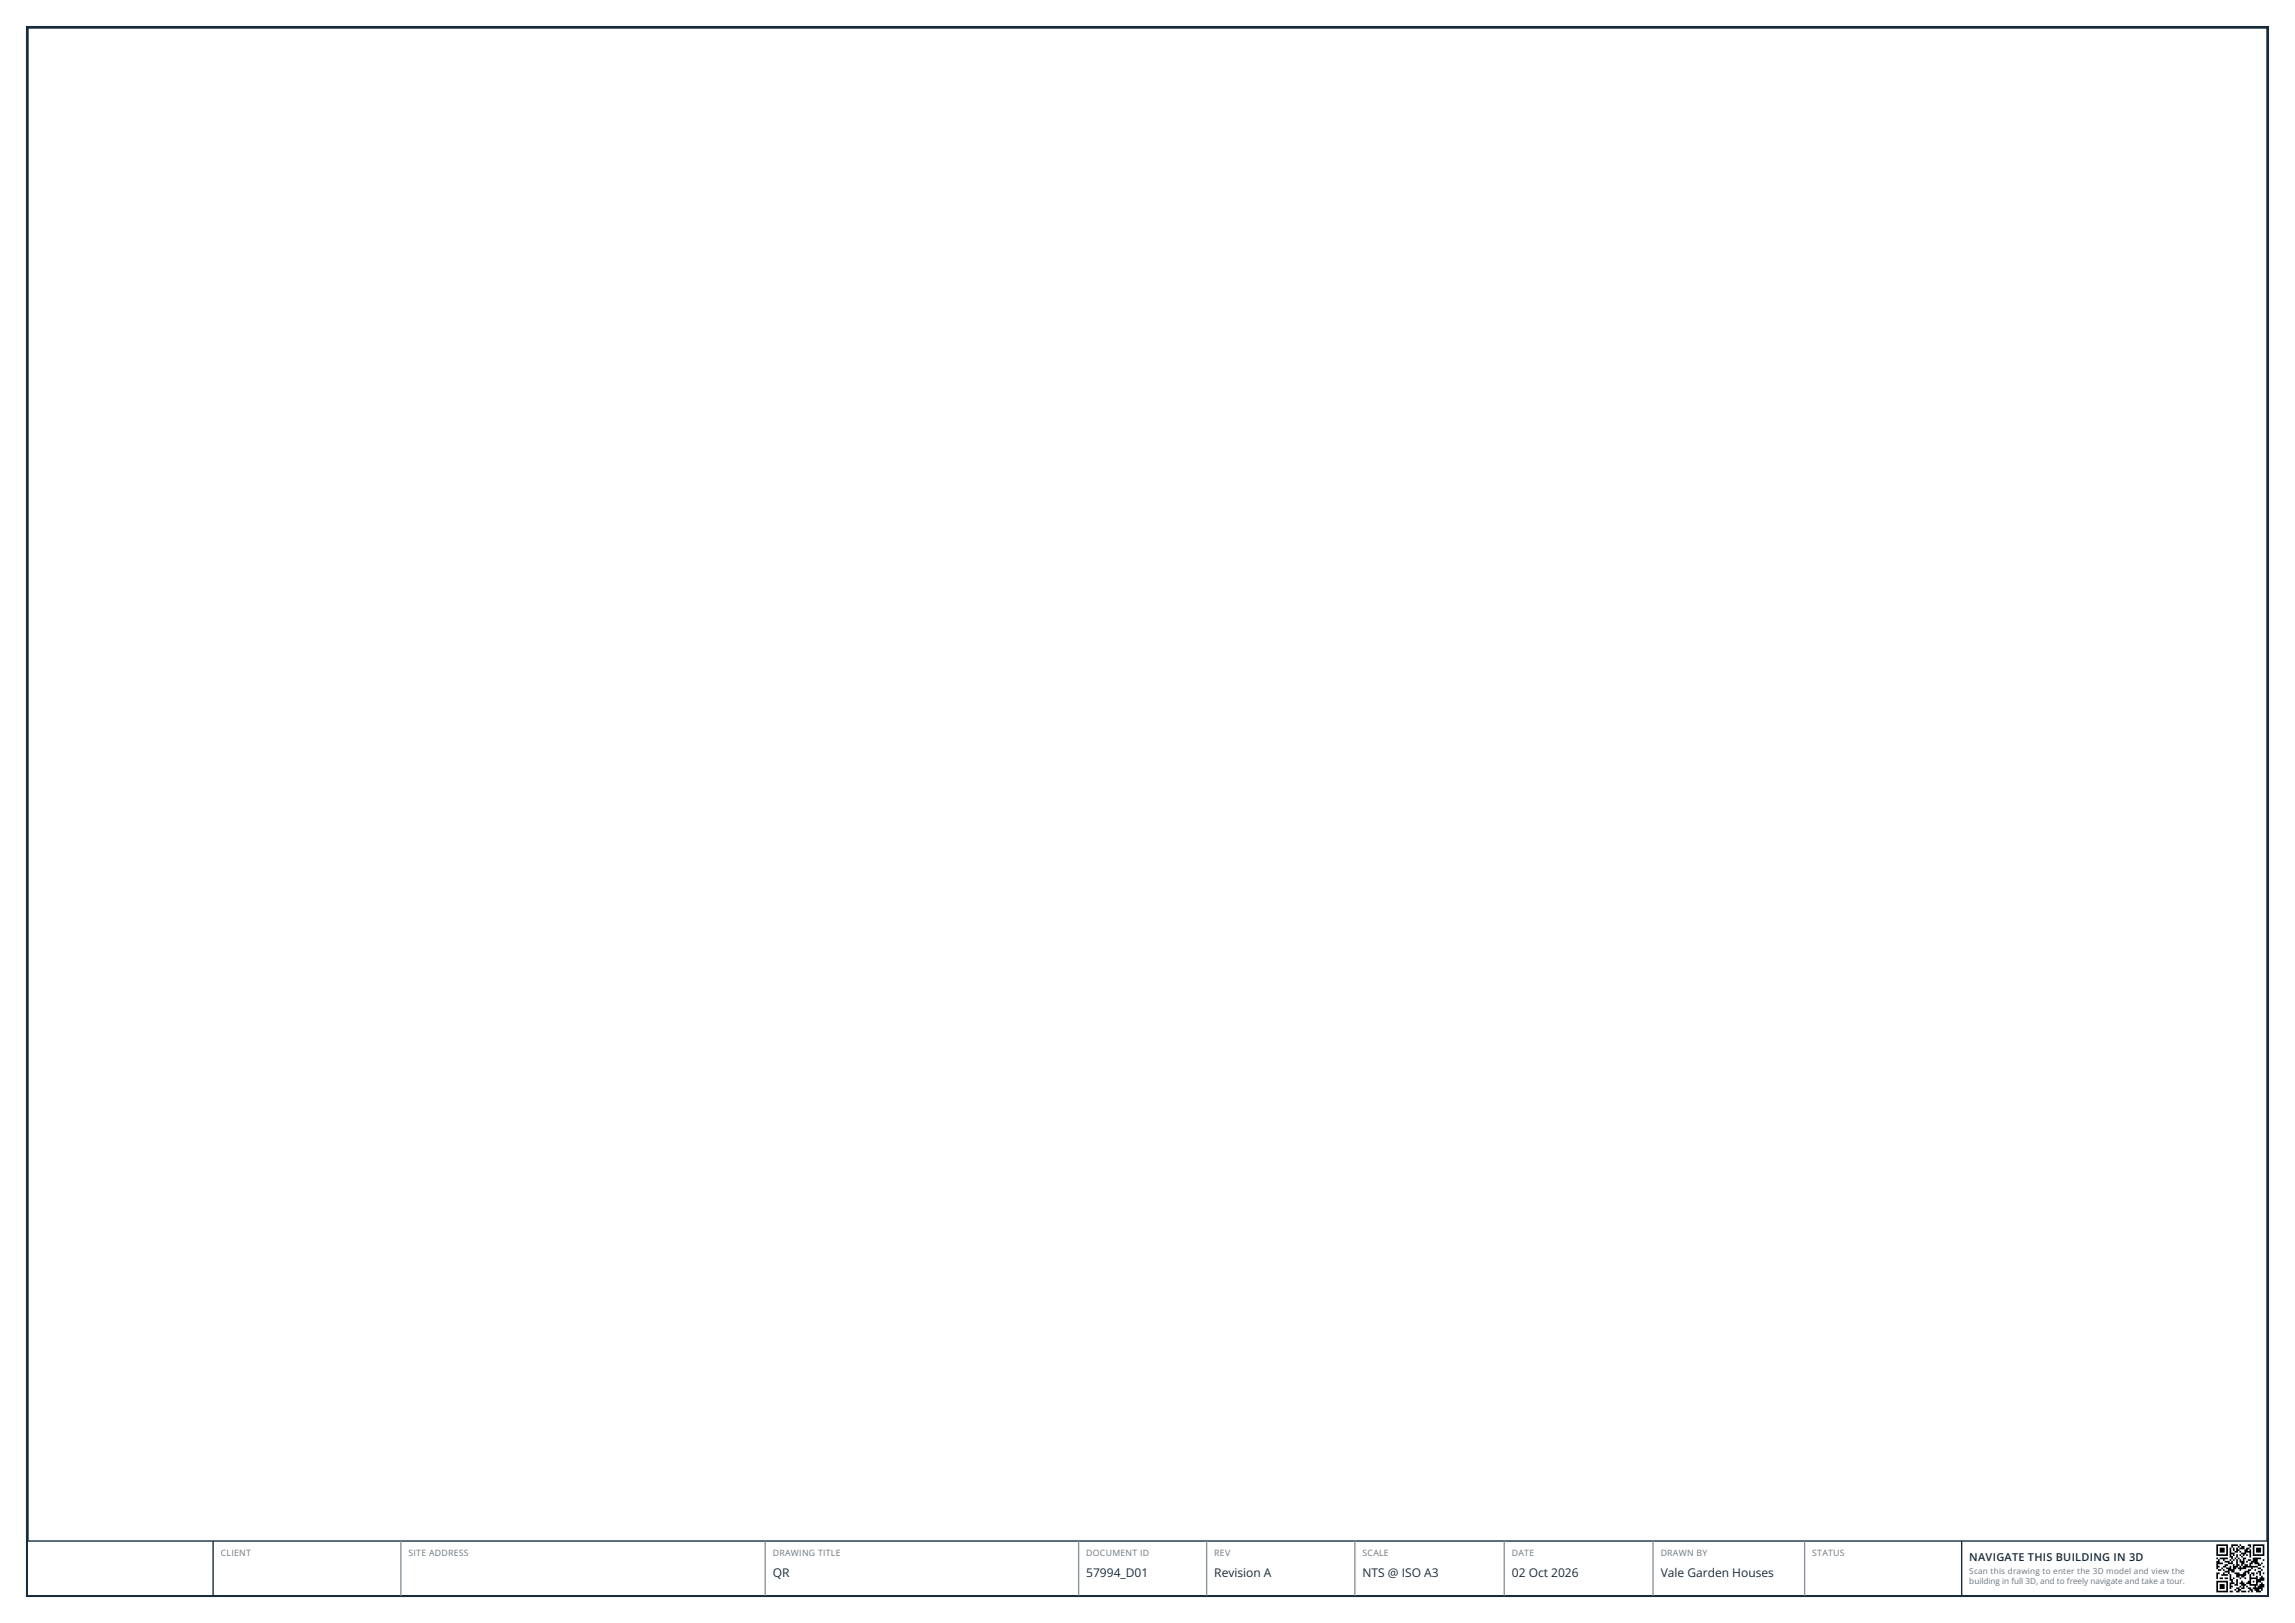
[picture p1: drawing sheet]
<svg xmlns="http://www.w3.org/2000/svg" width="420mm" height="297mm" viewBox="0 0 420 297" stroke-linecap="round" stroke-linejoin="round" font-family="sans-serif">
<defs><g id="words">
<g font-size="2.2" fill="#172b3a">
<text x="141.4" y="288.6">QR</text>
<text x="198.8" y="288.6">57994_D01</text>
<text x="222.2" y="288.6">Revision A</text>
<text x="249.4" y="288.6">NTS @ ISO A3</text>
<text x="276.7" y="288.6">02 Oct 2026</text>
<text x="303.9" y="288.6">Vale Garden Houses</text>
</g>
<text font-size="2" fill="#172b3a" x="360.4" y="285.6">NAVIGATE THIS BUILDING IN 3D</text>
<g font-size="1.6" fill="#6c757d">
<text x="40.4" y="284.7">CLIENT</text>
<text x="74.8" y="284.7">SITE ADDRESS</text>
<text x="141.4" y="284.7">DRAWING TITLE</text>
<text x="198.8" y="284.7">DOCUMENT ID</text>
<text x="222.2" y="284.7">REV</text>
<text x="249.4" y="284.7">SCALE</text>
<text x="276.7" y="284.7">DATE</text>
<text x="303.9" y="284.7">DRAWN BY</text>
<text x="331.7" y="284.7">STATUS</text>
</g>
<g font-size="1.5" fill="#6c757d">
<text x="360.4" y="288">Scan this drawing to enter the 3D model and view the</text>
<text x="360.4" y="289.8">building in full 3D, and to freely navigate and take a tour.</text>
</g>
</g></defs>
<path d="M5 5h410v287h-410z" fill="none" stroke="#172b3b" stroke-width=".5"/>
<path d="M5 282h410v10h-410z" fill="#fff" stroke="#172b3b" stroke-width=".25"/>
<path d="M39 282v10M359 282v10" fill="none" stroke="#172b3b" stroke-width=".25"/>
<path d="M73.4 282v10M140 282v10M197.4 282v10M220.8 282v10M248 282v10M275.3 282v10M302.5 282v10M330.3 282v10" fill="none" stroke="#8a949c" stroke-width=".25"/>
<path d="M405.6 282.6h8.8v8.8h-8.8z" fill="#fff"/>
<path d="M405.6 282.6h2.1v.3h-2.1zM408.3 282.6h1.2v.3h-1.2zM409.8 282.6h.4v.3h-.4zM411.4 282.6h.6v.3h-.6zM412.3 282.6h2.1v.3h-2.1zM405.6 282.9h.3v.3h-.3zM407.4 282.9h.3v.3h-.3zM408.3 282.9h.3v.3h-.3zM409.5 282.9h.3v.3h-.3zM410.2 282.9h.6v.3h-.6zM411.7 282.9h.3v.3h-.3zM412.3 282.9h.3v.3h-.3zM414.1 282.9h.3v.3h-.3zM405.6 283.2h.3v.3h-.3zM406.2 283.2h.9v.3h-.9zM407.4 283.2h.3v.3h-.3zM408 283.2h.3v.3h-.3zM408.6 283.2h.3v.3h-.3zM409.2 283.2h.3v.3h-.3zM409.8 283.2h1v.3h-1zM411.1 283.2h.6v.3h-.6zM412.3 283.2h.3v.3h-.3zM412.9 283.2h.9v.3h-.9zM414.1 283.2h.3v.3h-.3zM405.6 283.5h.3v.3h-.3zM406.2 283.5h.9v.3h-.9zM407.4 283.5h.3v.3h-.3zM408 283.5h.3v.3h-.3zM408.6 283.5h.3v.3h-.3zM409.2 283.5h.6v.3h-.6zM410.8 283.5h.6v.3h-.6zM411.7 283.5h.3v.3h-.3zM412.3 283.5h.3v.3h-.3zM412.9 283.5h.9v.3h-.9zM414.1 283.5h.3v.3h-.3zM405.6 283.8h.3v.3h-.3zM406.2 283.8h.9v.3h-.9zM407.4 283.8h.3v.3h-.3zM408 283.8h.3v.3h-.3zM408.9 283.8h.6v.3h-.6zM409.8 283.8h.4v.3h-.4zM410.8 283.8h1.2v.3h-1.2zM412.3 283.8h.3v.3h-.3zM412.9 283.8h.9v.3h-.9zM414.1 283.8h.3v.3h-.3zM405.6 284.1h.3v.3h-.3zM407.4 284.1h.3v.3h-.3zM408 284.1h.9v.3h-.9zM410.2 284.1h.9v.3h-.9zM411.7 284.1h.3v.3h-.3zM412.3 284.1h.3v.3h-.3zM414.1 284.1h.3v.3h-.3zM405.6 284.4h2.1v.3h-2.1zM408 284.4h.3v.3h-.3zM408.6 284.4h.3v.3h-.3zM409.2 284.4h.3v.3h-.3zM409.8 284.4h.4v.3h-.4zM410.5 284.4h.3v.3h-.3zM411.1 284.4h.3v.3h-.3zM411.7 284.4h.3v.3h-.3zM412.3 284.4h2.1v.3h-2.1zM408 284.7h.6v.3h-.6zM409.2 284.7h.3v.3h-.3zM410.2 284.7h.3v.3h-.3zM411.7 284.7h.3v.3h-.3zM405.6 285h.3v.3h-.3zM406.2 285h1.5v.3h-1.5zM408.3 285h.3v.3h-.3zM408.9 285h.3v.3h-.3zM409.5 285h.3v.3h-.3zM410.5 285h.6v.3h-.6zM412.3 285h1.5v.3h-1.5zM405.9 285.3h.3v.3h-.3zM406.8 285.3h.3v.3h-.3zM408 285.3h.3v.3h-.3zM408.6 285.3h.3v.3h-.3zM409.2 285.3h.3v.3h-.3zM409.8 285.3h.4v.3h-.4zM410.5 285.3h.3v.3h-.3zM411.4 285.3h.6v.3h-.6zM412.3 285.3h.9v.3h-.9zM414.1 285.3h.3v.3h-.3zM405.6 285.6h.6v.3h-.6zM407.1 285.6h.9v.3h-.9zM408.3 285.6h.3v.3h-.3zM409.2 285.6h.3v.3h-.3zM409.8 285.6h1v.3h-1zM411.1 285.6h.3v.3h-.3zM412 285.6h1.2v.3h-1.2zM405.6 285.9h1.2v.3h-1.2zM407.7 285.9h.9v.3h-.9zM409.2 285.9h.3v.3h-.3zM410.2 285.9h.6v.3h-.6zM411.7 285.9h.6v.3h-.6zM412.6 285.9h.9v.3h-.9zM413.8 285.9h.3v.3h-.3zM405.6 286.2h.3v.3h-.3zM407.1 286.2h.6v.3h-.6zM408.6 286.2h.3v.3h-.3zM409.2 286.2h.6v.3h-.6zM410.2 286.2h.3v.3h-.3zM410.8 286.2h.6v.3h-.6zM411.7 286.2h.3v.3h-.3zM413.2 286.2h.6v.3h-.6zM405.6 286.5h.6v.3h-.6zM406.8 286.5h.6v.3h-.6zM408 286.5h.3v.3h-.3zM408.6 286.5h.9v.3h-.9zM409.8 286.5h.4v.3h-.4zM410.5 286.5h2.7v.3h-2.7zM414.1 286.5h.3v.3h-.3zM405.6 286.8h.3v.4h-.3zM406.5 286.8h.3v.4h-.3zM407.4 286.8h.9v.4h-.9zM408.6 286.8h.6v.4h-.6zM409.5 286.8h1.6v.4h-1.6zM412 286.8h.3v.4h-.3zM413.2 286.8h.6v.4h-.6zM405.9 287.2h.6v.3h-.6zM406.8 287.2h.3v.3h-.3zM407.7 287.2h1.2v.3h-1.2zM409.8 287.2h.4v.3h-.4zM411.4 287.2h.6v.3h-.6zM412.6 287.2h.3v.3h-.3zM413.8 287.2h.3v.3h-.3zM407.1 287.5h.9v.3h-.9zM408.3 287.5h.6v.3h-.6zM410.8 287.5h.9v.3h-.9zM413.2 287.5h.6v.3h-.6zM405.6 287.8h.6v.3h-.6zM406.8 287.8h.3v.3h-.3zM407.7 287.8h.3v.3h-.3zM408.9 287.8h.9v.3h-.9zM410.5 287.8h.6v.3h-.6zM411.4 287.8h.3v.3h-.3zM412 287.8h.6v.3h-.6zM412.9 287.8h.3v.3h-.3zM413.5 287.8h.3v.3h-.3zM414.1 287.8h.3v.3h-.3zM405.6 288.1h.3v.3h-.3zM406.5 288.1h1.2v.3h-1.2zM408 288.1h.3v.3h-.3zM409.2 288.1h1.9v.3h-1.9zM411.7 288.1h.3v.3h-.3zM412.3 288.1h.3v.3h-.3zM413.5 288.1h.3v.3h-.3zM405.6 288.4h.3v.3h-.3zM408 288.4h.3v.3h-.3zM409.2 288.4h.6v.3h-.6zM410.2 288.4h.6v.3h-.6zM411.7 288.4h.3v.3h-.3zM412.9 288.4h.3v.3h-.3zM413.8 288.4h.3v.3h-.3zM405.6 288.7h.3v.3h-.3zM406.2 288.7h.6v.3h-.6zM407.1 288.7h.6v.3h-.6zM408 288.7h.3v.3h-.3zM408.6 288.7h.3v.3h-.3zM409.8 288.7h.4v.3h-.4zM410.8 288.7h.3v.3h-.3zM411.7 288.7h1.5v.3h-1.5zM413.5 288.7h.9v.3h-.9zM408 289h.6v.3h-.6zM409.2 289h.3v.3h-.3zM411.7 289h.3v.3h-.3zM412.9 289h1.5v.3h-1.5zM405.6 289.3h2.1v.3h-2.1zM408.3 289.3h.3v.3h-.3zM409.2 289.3h.3v.3h-.3zM410.2 289.3h.3v.3h-.3zM411.4 289.3h.6v.3h-.6zM412.3 289.3h.3v.3h-.3zM412.9 289.3h.9v.3h-.9zM405.6 289.6h.3v.3h-.3zM407.4 289.6h.3v.3h-.3zM408 289.6h.9v.3h-.9zM409.2 289.6h.3v.3h-.3zM409.8 289.6h1v.3h-1zM411.1 289.6h.9v.3h-.9zM412.9 289.6h.3v.3h-.3zM413.8 289.6h.3v.3h-.3zM405.6 289.9h.3v.3h-.3zM406.2 289.9h.9v.3h-.9zM407.4 289.9h.3v.3h-.3zM408 289.9h.3v.3h-.3zM408.9 289.9h.6v.3h-.6zM410.2 289.9h.9v.3h-.9zM411.7 289.9h1.5v.3h-1.5zM413.5 289.9h.9v.3h-.9zM405.6 290.2h.3v.3h-.3zM406.2 290.2h.9v.3h-.9zM407.4 290.2h.3v.3h-.3zM408 290.2h.6v.3h-.6zM409.8 290.2h.4v.3h-.4zM410.5 290.2h.3v.3h-.3zM411.1 290.2h.3v.3h-.3zM412.6 290.2h.3v.3h-.3zM413.2 290.2h1.2v.3h-1.2zM405.6 290.5h.3v.3h-.3zM406.2 290.5h.9v.3h-.9zM407.4 290.5h.3v.3h-.3zM408 290.5h.3v.3h-.3zM409.2 290.5h.6v.3h-.6zM410.2 290.5h.6v.3h-.6zM411.4 290.5h.6v.3h-.6zM412.3 290.5h1.8v.3h-1.8zM405.6 290.8h.3v.3h-.3zM407.4 290.8h.3v.3h-.3zM408.9 290.8h.3v.3h-.3zM409.5 290.8h.7v.3h-.7zM411.7 290.8h.6v.3h-.6zM412.6 290.8h.9v.3h-.9zM413.8 290.8h.3v.3h-.3zM405.6 291.1h2.1v.3h-2.1zM408 291.1h.6v.3h-.6zM409.2 291.1h.6v.3h-.6zM410.2 291.1h.9v.3h-.9zM411.4 291.1h.3v.3h-.3zM412 291.1h.3v.3h-.3zM412.9 291.1h.9v.3h-.9z" fill="#000"/>
<use href="#words"/>
</svg>
